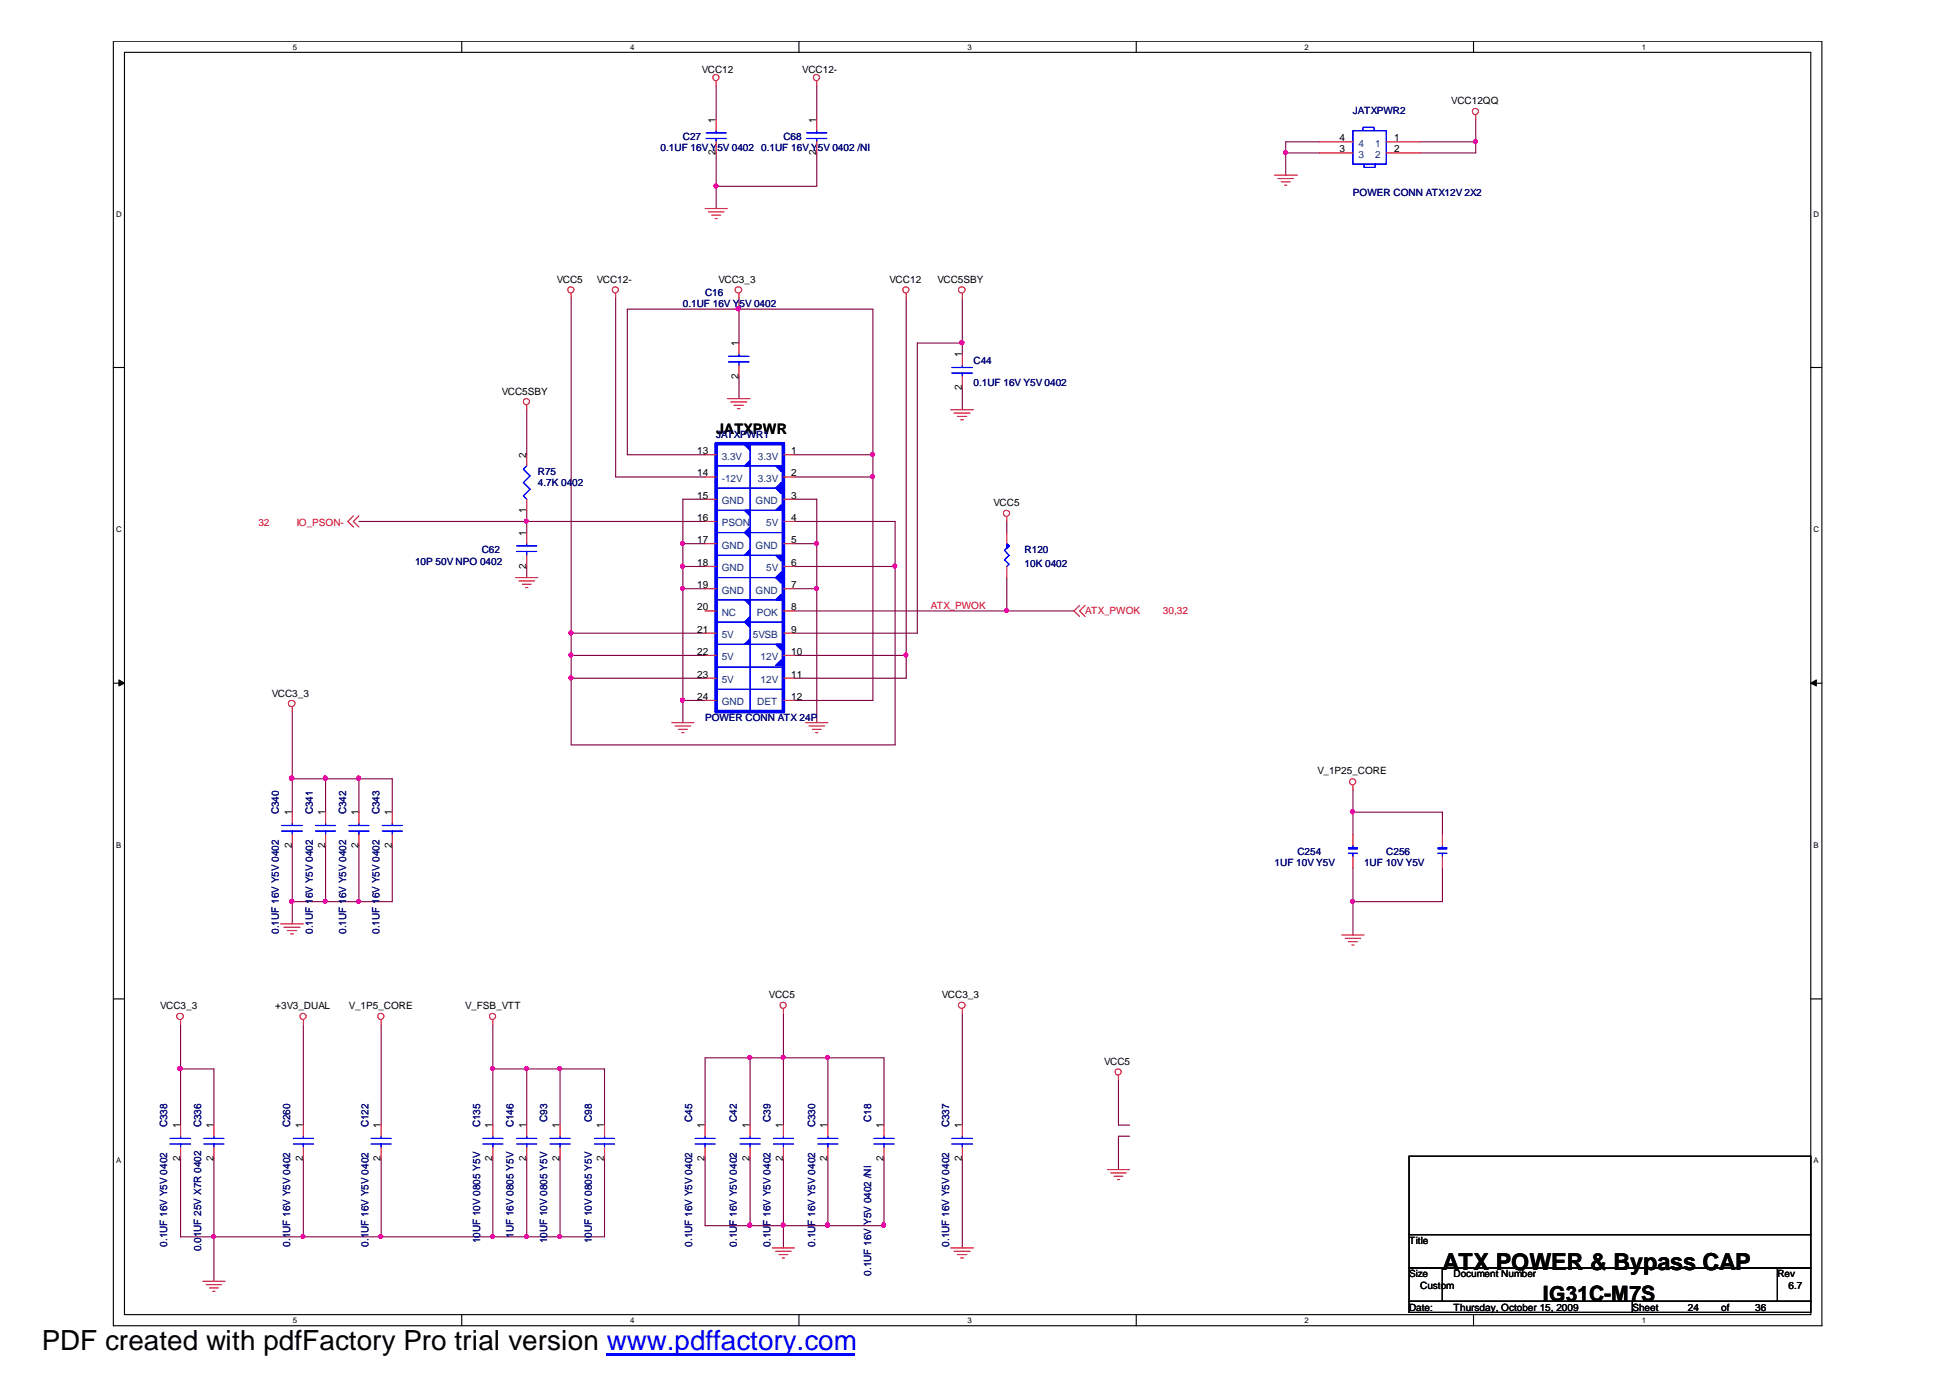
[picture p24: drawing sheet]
<svg xmlns="http://www.w3.org/2000/svg" width="297mm" height="210mm" viewBox="0 0 297 210" stroke-linecap="round" stroke-linejoin="round" font-family="sans-serif">
<defs><g id="words">
<text font-size="4.2" x="6.3" y="205.7">PDF created with pdfFactory Pro trial version www.pdffactory.com</text>
<text font-size="3.6" x="219.8" y="193.4">ATX POWER &amp; Bypass CAP</text>
<text font-size="3.2" x="235.1" y="198.2">IG31C-M7S</text>
<text font-size="2.2" x="109.1" y="66.1">JATXPWR</text>
<g font-size="1.5">
<text x="106.9" y="11.1">VCC12</text>
<text x="122.3" y="11.1">VCC12-</text>
<text x="221.1" y="15.8">VCC12QQ</text>
<text x="109.1" y="23.6" transform="rotate(-90 109.1 23.6)">2</text>
<text x="109.1" y="18.7" transform="rotate(-90 109.1 18.7)">1</text>
<text x="124.4" y="23.6" transform="rotate(-90 124.4 23.6)">2</text>
<text x="124.4" y="18.7" transform="rotate(-90 124.4 18.7)">1</text>
<text x="204.1" y="23.2">3</text>
<text x="204.1" y="21.5">4</text>
<text x="212.4" y="21.5">1</text>
<text x="212.4" y="23.2">2</text>
<text x="84.8" y="43.1">VCC5</text>
<text x="90.9" y="43.1">VCC12-</text>
<text x="109.5" y="43.1">VCC3_3</text>
<text x="135.6" y="43.1">VCC12</text>
<text x="142.8" y="43.1">VCC5SBY</text>
<text x="112.5" y="52.8" transform="rotate(-90 112.5 52.8)">1</text>
<text x="112.5" y="57.7" transform="rotate(-90 112.5 57.7)">2</text>
<text x="146.6" y="59.4" transform="rotate(-90 146.6 59.4)">2</text>
<text x="146.6" y="54.5" transform="rotate(-90 146.6 54.5)">1</text>
<text x="76.5" y="60.1">VCC5SBY</text>
<text x="80.2" y="69.8" transform="rotate(-90 80.2 69.8)">2</text>
<text x="106.3" y="69.2">13</text>
<text x="120.6" y="69.2">1</text>
<text x="106.3" y="72.6">14</text>
<text x="106.3" y="76">15</text>
<text x="120.6" y="72.6">2</text>
<text x="120.6" y="76">3</text>
<text x="151.4" y="77.1">VCC5</text>
<text x="80.2" y="81.6" transform="rotate(-90 80.2 81.6)">1</text>
<text x="80.2" y="78.1" transform="rotate(-90 80.2 78.1)">1</text>
<text x="106.3" y="79.3">16</text>
<text x="106.3" y="82.7">17</text>
<text x="120.6" y="79.3">4</text>
<text x="120.6" y="82.7">5</text>
<text x="80.2" y="86.6" transform="rotate(-90 80.2 86.6)">2</text>
<text x="106.3" y="86.2">18</text>
<text x="106.3" y="89.6">19</text>
<text x="120.6" y="86.2">6</text>
<text x="120.6" y="89.6">7</text>
<text x="106.3" y="93">20</text>
<text x="120.6" y="93">8</text>
<text x="106.3" y="96.4">21</text>
<text x="106.3" y="99.8">22</text>
<text x="120.6" y="96.4">9</text>
<text x="120.6" y="99.8">10</text>
<text x="41.4" y="106.1">VCC3_3</text>
<text x="106.3" y="103.2">23</text>
<text x="106.3" y="106.6">24</text>
<text x="120.6" y="103.2">11</text>
<text x="120.6" y="106.6">12</text>
<text x="200.7" y="118">V_1P25_CORE</text>
<text x="44.4" y="124.2" transform="rotate(-90 44.4 124.2)">1</text>
<text x="49.5" y="124.2" transform="rotate(-90 49.5 124.2)">1</text>
<text x="54.6" y="124.2" transform="rotate(-90 54.6 124.2)">1</text>
<text x="59.7" y="124.2" transform="rotate(-90 59.7 124.2)">1</text>
<text x="44.4" y="129.1" transform="rotate(-90 44.4 129.1)">2</text>
<text x="49.5" y="129.1" transform="rotate(-90 49.5 129.1)">2</text>
<text x="54.6" y="129.1" transform="rotate(-90 54.6 129.1)">2</text>
<text x="59.7" y="129.1" transform="rotate(-90 59.7 129.1)">2</text>
<text x="24.4" y="153.7">VCC3_3</text>
<text x="41.9" y="153.7">+3V3_DUAL</text>
<text x="53.2" y="153.7">V_1P5_CORE</text>
<text x="70.9" y="153.7">V_FSB_VTT</text>
<text x="117.2" y="152">VCC5</text>
<text x="143.5" y="152">VCC3_3</text>
<text x="168.2" y="162.2">VCC5</text>
<text x="27.4" y="171.9" transform="rotate(-90 27.4 171.9)">1</text>
<text x="32.5" y="171.9" transform="rotate(-90 32.5 171.9)">1</text>
<text x="46.1" y="171.9" transform="rotate(-90 46.1 171.9)">1</text>
<text x="58" y="171.9" transform="rotate(-90 58 171.9)">1</text>
<text x="75" y="171.9" transform="rotate(-90 75 171.9)">1</text>
<text x="80.2" y="171.9" transform="rotate(-90 80.2 171.9)">1</text>
<text x="85.3" y="171.9" transform="rotate(-90 85.3 171.9)">1</text>
<text x="92" y="171.9" transform="rotate(-90 92 171.9)">1</text>
<text x="107.4" y="171.9" transform="rotate(-90 107.4 171.9)">1</text>
<text x="114.2" y="171.9" transform="rotate(-90 114.2 171.9)">1</text>
<text x="119.3" y="171.9" transform="rotate(-90 119.3 171.9)">1</text>
<text x="126.1" y="171.9" transform="rotate(-90 126.1 171.9)">1</text>
<text x="134.6" y="171.9" transform="rotate(-90 134.6 171.9)">1</text>
<text x="146.6" y="171.9" transform="rotate(-90 146.6 171.9)">1</text>
<text x="27.4" y="176.8" transform="rotate(-90 27.4 176.8)">2</text>
<text x="32.5" y="176.8" transform="rotate(-90 32.5 176.8)">2</text>
<text x="46.1" y="176.8" transform="rotate(-90 46.1 176.8)">2</text>
<text x="58" y="176.8" transform="rotate(-90 58 176.8)">2</text>
<text x="75" y="176.8" transform="rotate(-90 75 176.8)">2</text>
<text x="80.2" y="176.8" transform="rotate(-90 80.2 176.8)">2</text>
<text x="85.3" y="176.8" transform="rotate(-90 85.3 176.8)">2</text>
<text x="92" y="176.8" transform="rotate(-90 92 176.8)">2</text>
<text x="107.4" y="176.8" transform="rotate(-90 107.4 176.8)">2</text>
<text x="114.2" y="176.8" transform="rotate(-90 114.2 176.8)">2</text>
<text x="119.3" y="176.8" transform="rotate(-90 119.3 176.8)">2</text>
<text x="126.1" y="176.8" transform="rotate(-90 126.1 176.8)">2</text>
<text x="134.6" y="176.8" transform="rotate(-90 134.6 176.8)">2</text>
<text x="146.6" y="176.8" transform="rotate(-90 146.6 176.8)">2</text>
<text x="214.7" y="189.5">Title</text>
<text x="214.7" y="194.6">Size</text>
<text x="216.4" y="196.3">Custom</text>
<text x="221.5" y="194.6">Document Number</text>
<text x="270.8" y="194.6">Rev</text>
<text x="272.5" y="196.3">6.7</text>
<text x="214.7" y="199.7">Date:</text>
<text x="221.5" y="199.7">Thursday, October 15, 2009</text>
<text x="248.8" y="199.7">Sheet</text>
<text x="257.2" y="199.7">24</text>
<text x="262.3" y="199.7">of</text>
<text x="267.5" y="199.7">36</text>
</g>
<g font-size="1.5" fill="#000080">
<text x="206.2" y="17.4">JATXPWR2</text>
<text x="100.7" y="23">0.1UF 16V Y5V 0402</text>
<text x="104.1" y="21.4">C27</text>
<text x="116" y="23">0.1UF 16V Y5V 0402 /NI</text>
<text x="119.4" y="21.4">C68</text>
<text x="206.2" y="29.8">POWER CONN ATX12V 2X2</text>
<text x="104.1" y="46.8">0.1UF 16V Y5V 0402</text>
<text x="107.4" y="45.1">C16</text>
<text x="148.3" y="55.4">C44</text>
<text x="148.3" y="58.8">0.1UF 16V Y5V 0402</text>
<text x="109.1" y="66.7">JATXPWR1</text>
<text x="82" y="72.4">R75</text>
<text x="82" y="74.1">4.7K 0402</text>
<text x="63.2" y="86">10P 50V NPO 0402</text>
<text x="73.4" y="84.3">C62</text>
<text x="156.1" y="84.3">R120</text>
<text x="156.1" y="86.4">10K 0402</text>
<text x="107.4" y="109.8">POWER CONN ATX 24P</text>
<text x="42.5" y="124.1" transform="rotate(-90 42.5 124.1)">C340</text>
<text x="47.7" y="124.1" transform="rotate(-90 47.7 124.1)">C341</text>
<text x="52.7" y="124.1" transform="rotate(-90 52.7 124.1)">C342</text>
<text x="57.8" y="124.1" transform="rotate(-90 57.8 124.1)">C343</text>
<text x="194.2" y="131.9">1UF 10V Y5V</text>
<text x="197.7" y="130.2">C254</text>
<text x="207.9" y="131.9">1UF 10V Y5V</text>
<text x="211.2" y="130.2">C256</text>
<text x="42.5" y="142.3" transform="rotate(-90 42.5 142.3)">0.1UF 16V Y5V 0402</text>
<text x="47.7" y="142.3" transform="rotate(-90 47.7 142.3)">0.1UF 16V Y5V 0402</text>
<text x="52.7" y="142.3" transform="rotate(-90 52.7 142.3)">0.1UF 16V Y5V 0402</text>
<text x="57.8" y="142.3" transform="rotate(-90 57.8 142.3)">0.1UF 16V Y5V 0402</text>
<text x="25.5" y="171.7" transform="rotate(-90 25.5 171.7)">C338</text>
<text x="30.6" y="171.7" transform="rotate(-90 30.6 171.7)">C336</text>
<text x="44.2" y="171.7" transform="rotate(-90 44.2 171.7)">C260</text>
<text x="56.1" y="171.7" transform="rotate(-90 56.1 171.7)">C122</text>
<text x="73.2" y="171.7" transform="rotate(-90 73.2 171.7)">C135</text>
<text x="78.2" y="171.7" transform="rotate(-90 78.2 171.7)">C146</text>
<text x="83.4" y="170.9" transform="rotate(-90 83.4 170.9)">C93</text>
<text x="90.2" y="170.9" transform="rotate(-90 90.2 170.9)">C98</text>
<text x="105.5" y="170.9" transform="rotate(-90 105.5 170.9)">C45</text>
<text x="112.3" y="170.9" transform="rotate(-90 112.3 170.9)">C42</text>
<text x="117.4" y="170.9" transform="rotate(-90 117.4 170.9)">C39</text>
<text x="124.2" y="171.7" transform="rotate(-90 124.2 171.7)">C330</text>
<text x="132.8" y="170.9" transform="rotate(-90 132.8 170.9)">C18</text>
<text x="144.6" y="171.7" transform="rotate(-90 144.6 171.7)">C337</text>
<text x="25.5" y="189.9" transform="rotate(-90 25.5 189.9)">0.1UF 16V Y5V 0402</text>
<text x="30.6" y="190.6" transform="rotate(-90 30.6 190.6)">0.01UF 25V X7R 0402</text>
<text x="44.2" y="189.9" transform="rotate(-90 44.2 189.9)">0.1UF 16V Y5V 0402</text>
<text x="56.1" y="189.9" transform="rotate(-90 56.1 189.9)">0.1UF 16V Y5V 0402</text>
<text x="73.2" y="189.4" transform="rotate(-90 73.2 189.4)">10UF 10V 0805 Y5V</text>
<text x="78.2" y="188.6" transform="rotate(-90 78.2 188.6)">1UF 16V 0805 Y5V</text>
<text x="83.4" y="189.4" transform="rotate(-90 83.4 189.4)">10UF 10V 0805 Y5V</text>
<text x="90.2" y="189.4" transform="rotate(-90 90.2 189.4)">10UF 10V 0805 Y5V</text>
<text x="105.5" y="189.9" transform="rotate(-90 105.5 189.9)">0.1UF 16V Y5V 0402</text>
<text x="112.3" y="189.9" transform="rotate(-90 112.3 189.9)">0.1U</text>
<text x="112.3" y="186.7" transform="rotate(-90 112.3 186.7)">F 16V Y5V 0402</text>
<text x="117.4" y="189.9" transform="rotate(-90 117.4 189.9)">0.1U</text>
<text x="117.4" y="186.7" transform="rotate(-90 117.4 186.7)">F 16V Y5V 0402</text>
<text x="124.2" y="189.9" transform="rotate(-90 124.2 189.9)">0.1U</text>
<text x="124.2" y="186.7" transform="rotate(-90 124.2 186.7)">F 16V Y5V 0402</text>
<text x="132.8" y="186.6" transform="rotate(-90 132.8 186.6)">Y5V 0402 /NI</text>
<text x="144.6" y="189.9" transform="rotate(-90 144.6 189.9)">0.1UF 16V Y5V 0402</text>
<text x="132.8" y="194.3" transform="rotate(-90 132.8 194.3)">0.1UF 16V</text>
</g>
<g font-size="1.5" fill="#004080">
<text x="207" y="22.4">4</text>
<text x="209.5" y="22.4">1</text>
<text x="207" y="24.1">3</text>
<text x="209.5" y="24.1">2</text>
<text x="110" y="70">3.3V</text>
<text x="115.5" y="70">3.3V</text>
<text x="110" y="73.4">-12V</text>
<text x="110" y="76.8">GND</text>
<text x="115.1" y="76.8">GND</text>
<text x="115.5" y="73.4">3.3V</text>
<text x="110" y="80.2">PSON</text>
<text x="110" y="83.6">GND</text>
<text x="115.1" y="83.6">GND</text>
<text x="116.8" y="80.2">5V</text>
<text x="110" y="87.1">GND</text>
<text x="116.8" y="87.1">5V</text>
<text x="110" y="90.4">GND</text>
<text x="110" y="93.8">NC</text>
<text x="115.1" y="90.4">GND</text>
<text x="115.3" y="93.8">POK</text>
<text x="110" y="97.2">5V</text>
<text x="110" y="100.6">5V</text>
<text x="114.7" y="97.2">5VSB</text>
<text x="115.9" y="100.6">12V</text>
<text x="110" y="104.1">5V</text>
<text x="110" y="107.5">GND</text>
<text x="115.4" y="107.5">DET</text>
<text x="115.9" y="104.1">12V</text>
</g>
<g font-size="1.5" fill="#f00">
<text x="39.4" y="80.2">32</text>
<text x="45.2" y="80.2">IO_PSON-</text>
<text x="141.8" y="92.7">ATX_PWOK</text>
<text x="165.4" y="93.5">ATX_PWOK</text>
<text x="177.2" y="93.5">30,32</text>
</g>
<g font-size="1.2">
<text x="44.6" y="7.5">5</text>
<text x="96" y="7.5">4</text>
<text x="147.4" y="7.5">3</text>
<text x="198.8" y="7.5">2</text>
<text x="250.2" y="7.5">1</text>
<text x="17.7" y="33">D</text>
<text x="276.4" y="33">D</text>
<text x="17.7" y="81">C</text>
<text x="276.4" y="81">C</text>
<text x="17.7" y="129.1">B</text>
<text x="276.4" y="129.1">B</text>
<text x="17.7" y="177.2">A</text>
<text x="276.4" y="177.2">A</text>
<text x="44.6" y="201.5">5</text>
<text x="96" y="201.5">4</text>
<text x="147.4" y="201.5">3</text>
<text x="198.8" y="201.5">2</text>
<text x="250.2" y="201.5">1</text>
</g>
</g></defs>
<path d="M17.3 6.3h260.3v195.6h-260.3zM19 8h256.9v192.3h-256.9z" fill="none" stroke="#000" stroke-width=".17"/>
<g fill="#fff">
<path d="M44.6 6.4h.6v1.4h-.6z"/>
<path d="M44.6 200.4h.6v1.4h-.6z"/>
</g>
<path d="M70.4 6.3v1.7M70.4 200.3v1.6" fill="none" stroke="#000" stroke-width=".17"/>
<g fill="#fff">
<path d="M96 6.4h.6v1.4h-.6z"/>
<path d="M96 200.4h.6v1.4h-.6z"/>
</g>
<path d="M121.8 6.3v1.7M121.8 200.3v1.6" fill="none" stroke="#000" stroke-width=".17"/>
<g fill="#fff">
<path d="M147.4 6.4h.6v1.4h-.6z"/>
<path d="M147.4 200.4h.6v1.4h-.6z"/>
</g>
<path d="M173.1 6.3v1.7M173.1 200.3v1.6" fill="none" stroke="#000" stroke-width=".17"/>
<g fill="#fff">
<path d="M198.8 6.4h.6v1.4h-.6z"/>
<path d="M198.8 200.4h.6v1.4h-.6z"/>
</g>
<path d="M224.5 6.3v1.7M224.5 200.3v1.6" fill="none" stroke="#000" stroke-width=".17"/>
<g fill="#fff">
<path d="M250.2 6.4h.6v1.4h-.6z"/>
<path d="M250.2 200.4h.6v1.4h-.6z"/>
<path d="M17.7 31.9h.8v1.4h-.8z"/>
<path d="M276.4 31.9h.7v1.4h-.7z"/>
<path d="M17.7 79.9h.8v1.4h-.8z"/>
<path d="M276.4 79.9h.7v1.4h-.7z"/>
</g>
<path d="M17.3 56h1.7M275.9 56h1.7" fill="none" stroke="#000" stroke-width=".17"/>
<g fill="#fff">
<path d="M17.7 128h.8v1.4h-.8z"/>
<path d="M276.4 128h.7v1.4h-.7z"/>
</g>
<path d="M17.3 104.1h1.7M275.9 104.1h1.7" fill="none" stroke="#000" stroke-width=".17"/>
<g fill="#000" stroke="#000" stroke-width=".15">
<path d="M18.1 103.6l.9 .5-.9 .4z" fill-rule="evenodd"/>
<path d="M275.9 104.1l.9-.5v.9z" fill-rule="evenodd"/>
</g>
<g fill="#fff">
<path d="M17.7 176.1h.8v1.4h-.8z"/>
<path d="M276.4 176.1h.7v1.4h-.7z"/>
</g>
<path d="M17.3 152.2h1.7M275.9 152.2h1.7M214.7 176.1h61.2v12h-61.2zM214.7 188.1h61.2v5h-61.2zM214.7 193.1h5.1v5.1h-5.1zM214.7 198.2h34.1v1.7h-34.1zM219.8 193.1h51v5.1h-51zM248.8 198.2h27.1v1.7h-27.1zM270.8 193.1h5.1v5.1h-5.1z" fill="none" stroke="#000" stroke-width=".17"/>
<g fill="none" stroke="#800040" stroke-width=".17">
<path d="M109.1 13.1v5.1M124.5 13.1v5.1M224.9 18.2v5.1h-8.5M109.1 23.3v8.5M124.5 23.3v5.1h-15.4M195.9 23.3h5.2M201.1 21.6h-5.2v5.1M216.4 21.6h8.5M87 45.4v68.1h49.4v-34.1h-15.3M93.8 45.4v27.3h13.6M112.6 45.4v6.9M112.6 57.3v3.4"/>
<path d="M138.1 45.4v57.9h-17M146.6 45.4v8.5M146.6 59v3.4M146.6 52.3h-6.8v44.1h-18.7M54.7 79.4h52.7M80.3 62.4v6.9M80.3 77.7v3.4M107.4 69.3h-11.8v-22.2h37.4v59.6h-11.9M107.4 76h-3.3v34.1M121.1 72.7h11.9M121.1 69.3h11.9M121.1 76h3.4v34.1"/>
<path d="M153.4 79.4v1.7M80.3 86.3v1.7M87 96.4h20.4M87 99.8h20.4M104.1 86.3h3.3M104.1 82.8h3.3M104.1 89.7h3.3M121.1 93.1h42.6M121.1 86.3h15.3M121.1 82.8h3.4M121.1 89.7h3.4M121.1 99.8h17"/>
<path d="M153.4 88v5.1M44.5 108.4v15.3M44.5 118.6h15.3v5.1M49.6 118.6v5.1M54.7 118.6v5.1M87 103.3h20.4M104.1 106.7h3.3M44.5 128.8v11.9M49.6 128.8v8.5M54.7 128.8v8.5M59.8 128.8v8.5h-15.3M206.2 120.3v6.8"/>
<path d="M206.2 132.2v10.2M206.2 123.7h13.6v3.4M219.8 132.2v5.1h-13.6M27.5 156.1v15.3M46.2 156.1v15.3M58.1 156.1v15.3M75.1 156.1v15.3M119.4 154.4v17M146.6 154.4v17M27.5 176.5v11.9h64.6v-11.9M27.5 162.8h5.1v8.6M32.6 176.5v18.7"/>
<path d="M46.2 176.5v11.9M58.1 176.5v11.9M75.1 162.8h17v8.6M75.1 176.5v11.9M80.3 162.8v8.6M80.3 176.5v11.9M85.3 162.8v8.6M85.3 176.5v11.9M107.4 171.4v-10.3h27.3v10.3M107.4 176.5v10.2h27.3v-10.2M114.3 161.1v10.3M114.3 176.5v10.2"/>
<path d="M119.4 176.5v13.6M126.2 161.1v10.3M126.2 176.5v10.2M146.6 176.5v13.6M170.4 164.5v6.9h1.7M172.1 173.1h-1.7v5.1"/>
</g>
<g fill="#f0f" stroke="#f0f" stroke-width=".17">
<circle cx="224.8" cy="21.6" r=".31"/>
<circle cx="153.4" cy="93" r=".31"/>
<circle cx="27.4" cy="162.8" r=".33"/>
<circle cx="119.3" cy="161.1" r=".31"/>
<circle cx="126.1" cy="161.1" r=".31"/>
<circle cx="134.6" cy="186.6" r=".33"/>
<circle cx="146.6" cy="52.2" r=".33"/>
<circle cx="112.5" cy="47" r=".33"/>
<circle cx="136.3" cy="86.2" r=".31"/>
<circle cx="133" cy="69.2" r=".31"/>
<circle cx="124.4" cy="82.8" r=".31"/>
<circle cx="138" cy="99.8" r=".31"/>
<circle cx="104" cy="106.6" r=".31"/>
<circle cx="87" cy="99.8" r=".31"/>
<circle cx="58" cy="188.3" r=".31"/>
<circle cx="80.2" cy="79.4" r=".31"/>
<circle cx="87" cy="96.4" r=".31"/>
<circle cx="87" cy="103.3" r=".31"/>
<circle cx="104" cy="89.6" r=".31"/>
<circle cx="119.3" cy="186.6" r=".33"/>
<circle cx="124.4" cy="89.6" r=".31"/>
<circle cx="104" cy="86.2" r=".31"/>
<circle cx="109.1" cy="28.3" r=".31"/>
<circle cx="195.9" cy="23.2" r=".31"/>
<circle cx="126.1" cy="186.6" r=".33"/>
<circle cx="104" cy="82.8" r=".31"/>
<circle cx="32.5" cy="188.3" r=".31"/>
<circle cx="80.2" cy="162.8" r=".31"/>
<circle cx="85.3" cy="162.8" r=".31"/>
<circle cx="75" cy="162.8" r=".31"/>
<circle cx="85.3" cy="188.3" r=".31"/>
<circle cx="75" cy="188.3" r=".31"/>
<circle cx="46.2" cy="188.3" r=".31"/>
<circle cx="80.2" cy="188.3" r=".31"/>
<circle cx="133" cy="72.6" r=".31"/>
<circle cx="114.2" cy="161.1" r=".31"/>
<circle cx="114.2" cy="186.6" r=".33"/>
<circle cx="206.1" cy="123.7" r=".31"/>
<circle cx="206.1" cy="137.3" r=".31"/>
<circle cx="44.5" cy="137.3" r=".33"/>
<circle cx="44.4" cy="118.5" r=".35"/>
<circle cx="54.6" cy="118.5" r=".33"/>
<circle cx="49.5" cy="118.5" r=".33"/>
<circle cx="54.6" cy="137.3" r=".31"/>
<circle cx="49.6" cy="137.3" r=".31"/>
</g>
<g fill="none" stroke="#f00" stroke-width=".17">
<path d="M109.1 12.4v.7M109.1 18.2v1.7M124.5 12.4v.7M124.5 18.2v1.7M224.9 17.5v.7M107.4 31.8h3.4M107.9 32.3h2.4M108.5 32.8h1.3M109 33.3h.3M109.1 21.6v1.7M124.5 21.6v1.7M194.2 26.7h3.5"/>
<path d="M194.7 27.2h2.4M195.2 27.7h1.4M195.7 28.2h.4M201.1 21.6h5.1M201.1 23.3h5.1M211.2 21.6h5.2M211.2 23.3h5.2M87 44.7v.7M93.8 44.7v.7M112.6 44.7v.7M112.6 52.3v1.6M112.6 55.6v1.7"/>
<path d="M138.1 44.7v.7M146.6 44.7v.7M146.6 53.9v1.7M146.6 57.3v1.7M53.8 78.6l-.8 .8 .8 .9M54.7 78.6l-.9 .8 .9 .9M80.3 61.7v.7M80.3 69.3v1.7M80.3 76v1.7M107.4 69.3h1.7M107.4 72.7h1.7M107.4 76h1.7"/>
<path d="M107.4 79.4h1.7M110.8 60.7h3.5M111.3 61.2h2.5M111.8 61.7h1.5M112.4 62.2h.4M119.4 69.3h1.7M119.4 72.7h1.7M119.4 76h1.7M119.4 79.4h1.7M144.9 62.4h3.4M145.4 62.9h2.4M145.9 63.4h1.4"/>
<path d="M146.4 63.9h.4M153.4 78.8v.6M78.6 88h3.4M79.1 88.5h2.3M79.6 89h1.3M80.1 89.5h.3M80.3 81.1v1.7M80.3 84.6v1.7M107.4 82.8h1.7M107.4 86.3h1.7M107.4 89.7h1.7M107.4 93.1h1.7"/>
<path d="M107.4 96.4h1.7M107.4 99.8h1.7M119.4 82.8h1.7M119.4 86.3h1.7M119.4 89.7h1.7M119.4 93.1h1.7M119.4 96.4h1.7M119.4 99.8h1.7M153.4 81.1v1.7M153.4 86.3v1.7M164.5 92.2l-.8 .9 .8 .8M165.4 92.2l-.9 .9 .9 .8"/>
<path d="M44.5 107.7v.7M102.4 110.1h3.3M102.9 110.6h2.3M103.4 111.1h1.3M103.9 111.6h.3M107.4 103.3h1.7M107.4 106.7h1.7M119.4 103.3h1.7M119.4 106.7h1.7M122.8 110.1h3.4M123.3 110.6h2.3M123.8 111.1h1.3"/>
<path d="M124.3 111.6h.3M206.2 119.6v.7M44.5 123.7v1.7M44.5 127.1v1.7M49.6 123.7v1.7M49.6 127.1v1.7M54.7 123.7v1.7M54.7 127.1v1.7M59.8 123.7v1.7M59.8 127.1v1.7M206.2 127.1v1.7M206.2 130.5v1.7"/>
<path d="M219.8 127.1v1.7M219.8 130.5v1.7M27.5 155.4v.7M42.8 140.7h3.4M43.3 141.2h2.4M43.8 141.7h1.4M44.3 142.3h.4M46.2 155.4v.7M58.1 155.4v.7M75.1 155.4v.7M119.4 153.7v.7M146.6 153.7v.7"/>
<path d="M204.5 142.4h3.4M205 142.9h2.3M205.5 143.4h1.3M206 143.9h.3M27.5 171.4v1.7M27.5 174.8v1.7M32.6 171.4v1.7M32.6 174.8v1.7M46.2 171.4v1.7M46.2 174.8v1.7M58.1 171.4v1.7M58.1 174.8v1.7"/>
<path d="M75.1 171.4v1.7M75.1 174.8v1.7M80.3 171.4v1.7M80.3 174.8v1.7M85.3 171.4v1.7M85.3 174.8v1.7M92.1 171.4v1.7M92.1 174.8v1.7M107.4 171.4v1.7M107.4 174.8v1.7M114.3 171.4v1.7M114.3 174.8v1.7"/>
<path d="M119.4 171.4v1.7M119.4 174.8v1.7M126.2 171.4v1.7M126.2 174.8v1.7M134.7 171.4v1.7M134.7 174.8v1.7M146.6 171.4v1.7M146.6 174.8v1.7M168.7 178.2h3.4M169.2 178.7h2.4M169.8 179.2h1.3M170.3 179.7h.3"/>
<path d="M170.4 163.8v.7M30.9 195.2h3.4M31.4 195.7h2.4M31.9 196.2h1.4M32.4 196.7h.4M117.7 190.1h3.4M118.2 190.6h2.4M118.7 191.1h1.4M119.2 191.6h.3M144.9 190.1h3.4M145.4 190.6h2.4M145.9 191.1h1.4"/>
<path d="M146.4 191.6h.4"/>
<circle cx="109.1" cy="11.8" r=".48"/>
<circle cx="124.4" cy="11.8" r=".48"/>
<circle cx="224.8" cy="17" r=".48"/>
<circle cx="87" cy="44.2" r=".48"/>
<circle cx="93.8" cy="44.2" r=".48"/>
<circle cx="112.5" cy="44.2" r=".5"/>
<circle cx="138" cy="44.2" r=".48"/>
<circle cx="146.6" cy="44.2" r=".5"/>
<circle cx="80.2" cy="61.2" r=".48"/>
<circle cx="153.4" cy="78.2" r=".48"/>
<circle cx="44.5" cy="107.1" r=".5"/>
<circle cx="206.1" cy="119.1" r=".48"/>
<circle cx="27.4" cy="154.8" r=".5"/>
<circle cx="46.2" cy="154.8" r=".48"/>
<circle cx="58" cy="154.8" r=".48"/>
<circle cx="75" cy="154.8" r=".48"/>
<circle cx="119.3" cy="153.1" r=".48"/>
<circle cx="146.6" cy="153.1" r=".5"/>
<circle cx="170.4" cy="163.3" r=".48"/>
</g>
<g fill="none" stroke="#00f" stroke-width=".17">
<path d="M109.1 19.9v.3M124.5 19.9v.3M206.2 19.9h5v5.1h-5zM207.7 19.9v-.5h1.7v.5M107.6 21.1h3.1M107.6 20.2h3.1M109.1 21.1v.5M122.9 21.1h3.1M122.9 20.2h3.1M124.5 21.1v.5M207.9 25v.5h1.6v-.5M111 55.1h3.1"/>
<path d="M111 54.3h3.1M112.6 53.9v.4M112.6 55.1v.5M145 56.8h3.2M145 56h3.2M146.6 55.6v.4M146.6 56.8v.5M80.3 71l-.5 .5 1 1-1 1 1 1-1 1 .5 .5M109.1 71h10.3M109.1 74.4h10.3M109.1 77.7h10.3M114.3 67.6v40.8"/>
<path d="M78.7 84h3.1M78.7 83.2h3.1M80.3 82.8v.4M80.3 84v.6M109.1 81.1h10.3M109.1 84.6h10.3M109.1 88h10.3M109.1 91.4h10.3M109.1 94.8h10.3M109.1 98.1h10.3M153.4 82.8l.4 .4-.7 .6 .7 .8-.7 .7 .7 .7-.4 .3M109.1 101.6h10.3"/>
<path d="M109.1 105h10.3M42.9 126.6h3.2M42.9 125.7h3.2M44.5 125.4v.3M44.5 126.6v.5M48.1 126.6h3M48.1 125.7h3M49.6 125.4v.3M49.6 126.6v.5M53.2 126.6h3M53.2 125.7h3M54.7 125.4v.3"/>
<path d="M54.7 126.6v.5M58.3 126.6h3M58.3 125.7h3M59.8 125.4v.3M59.8 126.6v.5M205.5 130h1.3M205.5 129.3h1.3M205.5 129.1h1.3M206.2 128.8v.5M206.2 130v.5M219.1 130h1.4M219.1 129.3h1.4"/>
<path d="M219.1 129.1h1.4M219.8 128.8v.5M219.8 130v.5M25.9 174.3h3.1M25.9 173.4h3.1M27.5 173.1v.3M27.5 174.3v.5M31.1 174.3h3M31.1 173.4h3M32.6 173.1v.3M32.6 174.3v.5M44.7 174.3h3.1"/>
<path d="M44.7 173.4h3.1M46.2 173.1v.3M46.2 174.3v.5M56.6 174.3h3M56.6 173.4h3M58.1 173.1v.3M58.1 174.3v.5M73.6 174.3h3M73.6 173.4h3M75.1 173.1v.3M75.1 174.3v.5M78.7 174.3h3.1"/>
<path d="M78.7 173.4h3.1M80.3 173.1v.3M80.3 174.3v.5M83.8 174.3h3.1M83.8 173.4h3.1M85.3 173.1v.3M85.3 174.3v.5M90.6 174.3h3M90.6 173.4h3M92.1 173.1v.3M92.1 174.3v.5M105.9 174.3h3.1"/>
<path d="M105.9 173.4h3.1M107.4 173.1v.3M107.4 174.3v.5M112.8 174.3h3M112.8 173.4h3M114.3 173.1v.3M114.3 174.3v.5M117.9 174.3h3M117.9 173.4h3M119.4 173.1v.3M119.4 174.3v.5M124.6 174.3h3.1"/>
<path d="M124.6 173.4h3.1M126.2 173.1v.3M126.2 174.3v.5M133.2 174.3h3M133.2 173.4h3M134.7 173.1v.3M134.7 174.3v.5M145 174.3h3.2M145 173.4h3.2M146.6 173.1v.3M146.6 174.3v.5"/>
</g>
<g fill="#00f" stroke="#00f" stroke-width=".17">
<path d="M153.4 82.8l.4 .4-.4 .3 .4-.3-.4 .3z" fill-rule="evenodd"/>
<path d="M153.4 82.8l.4 .4-.4 .3 .4-.3-.4 .3z" fill-rule="evenodd"/>
<path d="M113.5 67.7h.8v.9z" fill-rule="evenodd"/>
<path d="M118.2 71h.8v.8z" fill-rule="evenodd"/>
<path d="M118.2 74.4h.8v.8z" fill-rule="evenodd"/>
<path d="M113.5 77.7h.8v.9z" fill-rule="evenodd"/>
<path d="M113.5 81.1h.8v.9z" fill-rule="evenodd"/>
<path d="M118.2 84.6h.8v.8z" fill-rule="evenodd"/>
<path d="M118.2 88h.8v.8z" fill-rule="evenodd"/>
<path d="M113.5 91.4h.8v.8z" fill-rule="evenodd"/>
<path d="M113.5 94.8h.8v.8z" fill-rule="evenodd"/>
<path d="M118.2 98.1h.8v.9z" fill-rule="evenodd"/>
<path d="M119 100.5v.9h-.8z" fill-rule="evenodd"/>
<path d="M114.3 97.3v.8h-.8z" fill-rule="evenodd"/>
<path d="M113.5 94.8l.8-.9v.9z" fill-rule="evenodd"/>
<path d="M119 90.5v.9h-.8z" fill-rule="evenodd"/>
<path d="M118.2 88l.8-.9v.9z" fill-rule="evenodd"/>
<path d="M114.3 83.7v.9h-.8z" fill-rule="evenodd"/>
<path d="M113.5 81.1l.8-.8v.8z" fill-rule="evenodd"/>
<path d="M118.2 77.7l.8-.8v.8z" fill-rule="evenodd"/>
<path d="M119 73.5v.9h-.8z" fill-rule="evenodd"/>
<path d="M114.3 70.1v.9h-.8z" fill-rule="evenodd"/>
<path d="M113.5 67.7h.8v.9z" fill-rule="evenodd"/>
<path d="M118.2 71h.8v.8z" fill-rule="evenodd"/>
<path d="M118.2 74.4h.8v.8z" fill-rule="evenodd"/>
<path d="M113.5 77.7h.8v.9z" fill-rule="evenodd"/>
<path d="M113.5 81.1h.8v.9z" fill-rule="evenodd"/>
<path d="M118.2 84.6h.8v.8z" fill-rule="evenodd"/>
<path d="M118.2 88h.8v.8z" fill-rule="evenodd"/>
<path d="M113.5 91.4h.8v.8z" fill-rule="evenodd"/>
<path d="M113.5 94.8h.8v.8z" fill-rule="evenodd"/>
<path d="M118.2 98.1h.8v.9z" fill-rule="evenodd"/>
<path d="M119 100.5v.9h-.8z" fill-rule="evenodd"/>
<path d="M114.3 97.3v.8h-.8z" fill-rule="evenodd"/>
<path d="M113.5 94.8l.8-.9v.9z" fill-rule="evenodd"/>
<path d="M119 90.5v.9h-.8z" fill-rule="evenodd"/>
<path d="M118.2 88l.8-.9v.9z" fill-rule="evenodd"/>
<path d="M114.3 83.7v.9h-.8z" fill-rule="evenodd"/>
<path d="M113.5 81.1l.8-.8v.8z" fill-rule="evenodd"/>
<path d="M118.2 77.7l.8-.8v.8z" fill-rule="evenodd"/>
<path d="M119 73.5v.9h-.8z" fill-rule="evenodd"/>
<path d="M114.3 70.1v.9h-.8z" fill-rule="evenodd"/>
</g>
<path d="M109.1 67.6h10.3v40.8h-10.3z" fill="none" stroke="#00f" stroke-width=".51"/>
<path d="M92.5 206.3h37.8" fill="none" stroke="#00f" stroke-width=".34"/>
<use href="#words"/>
</svg>
